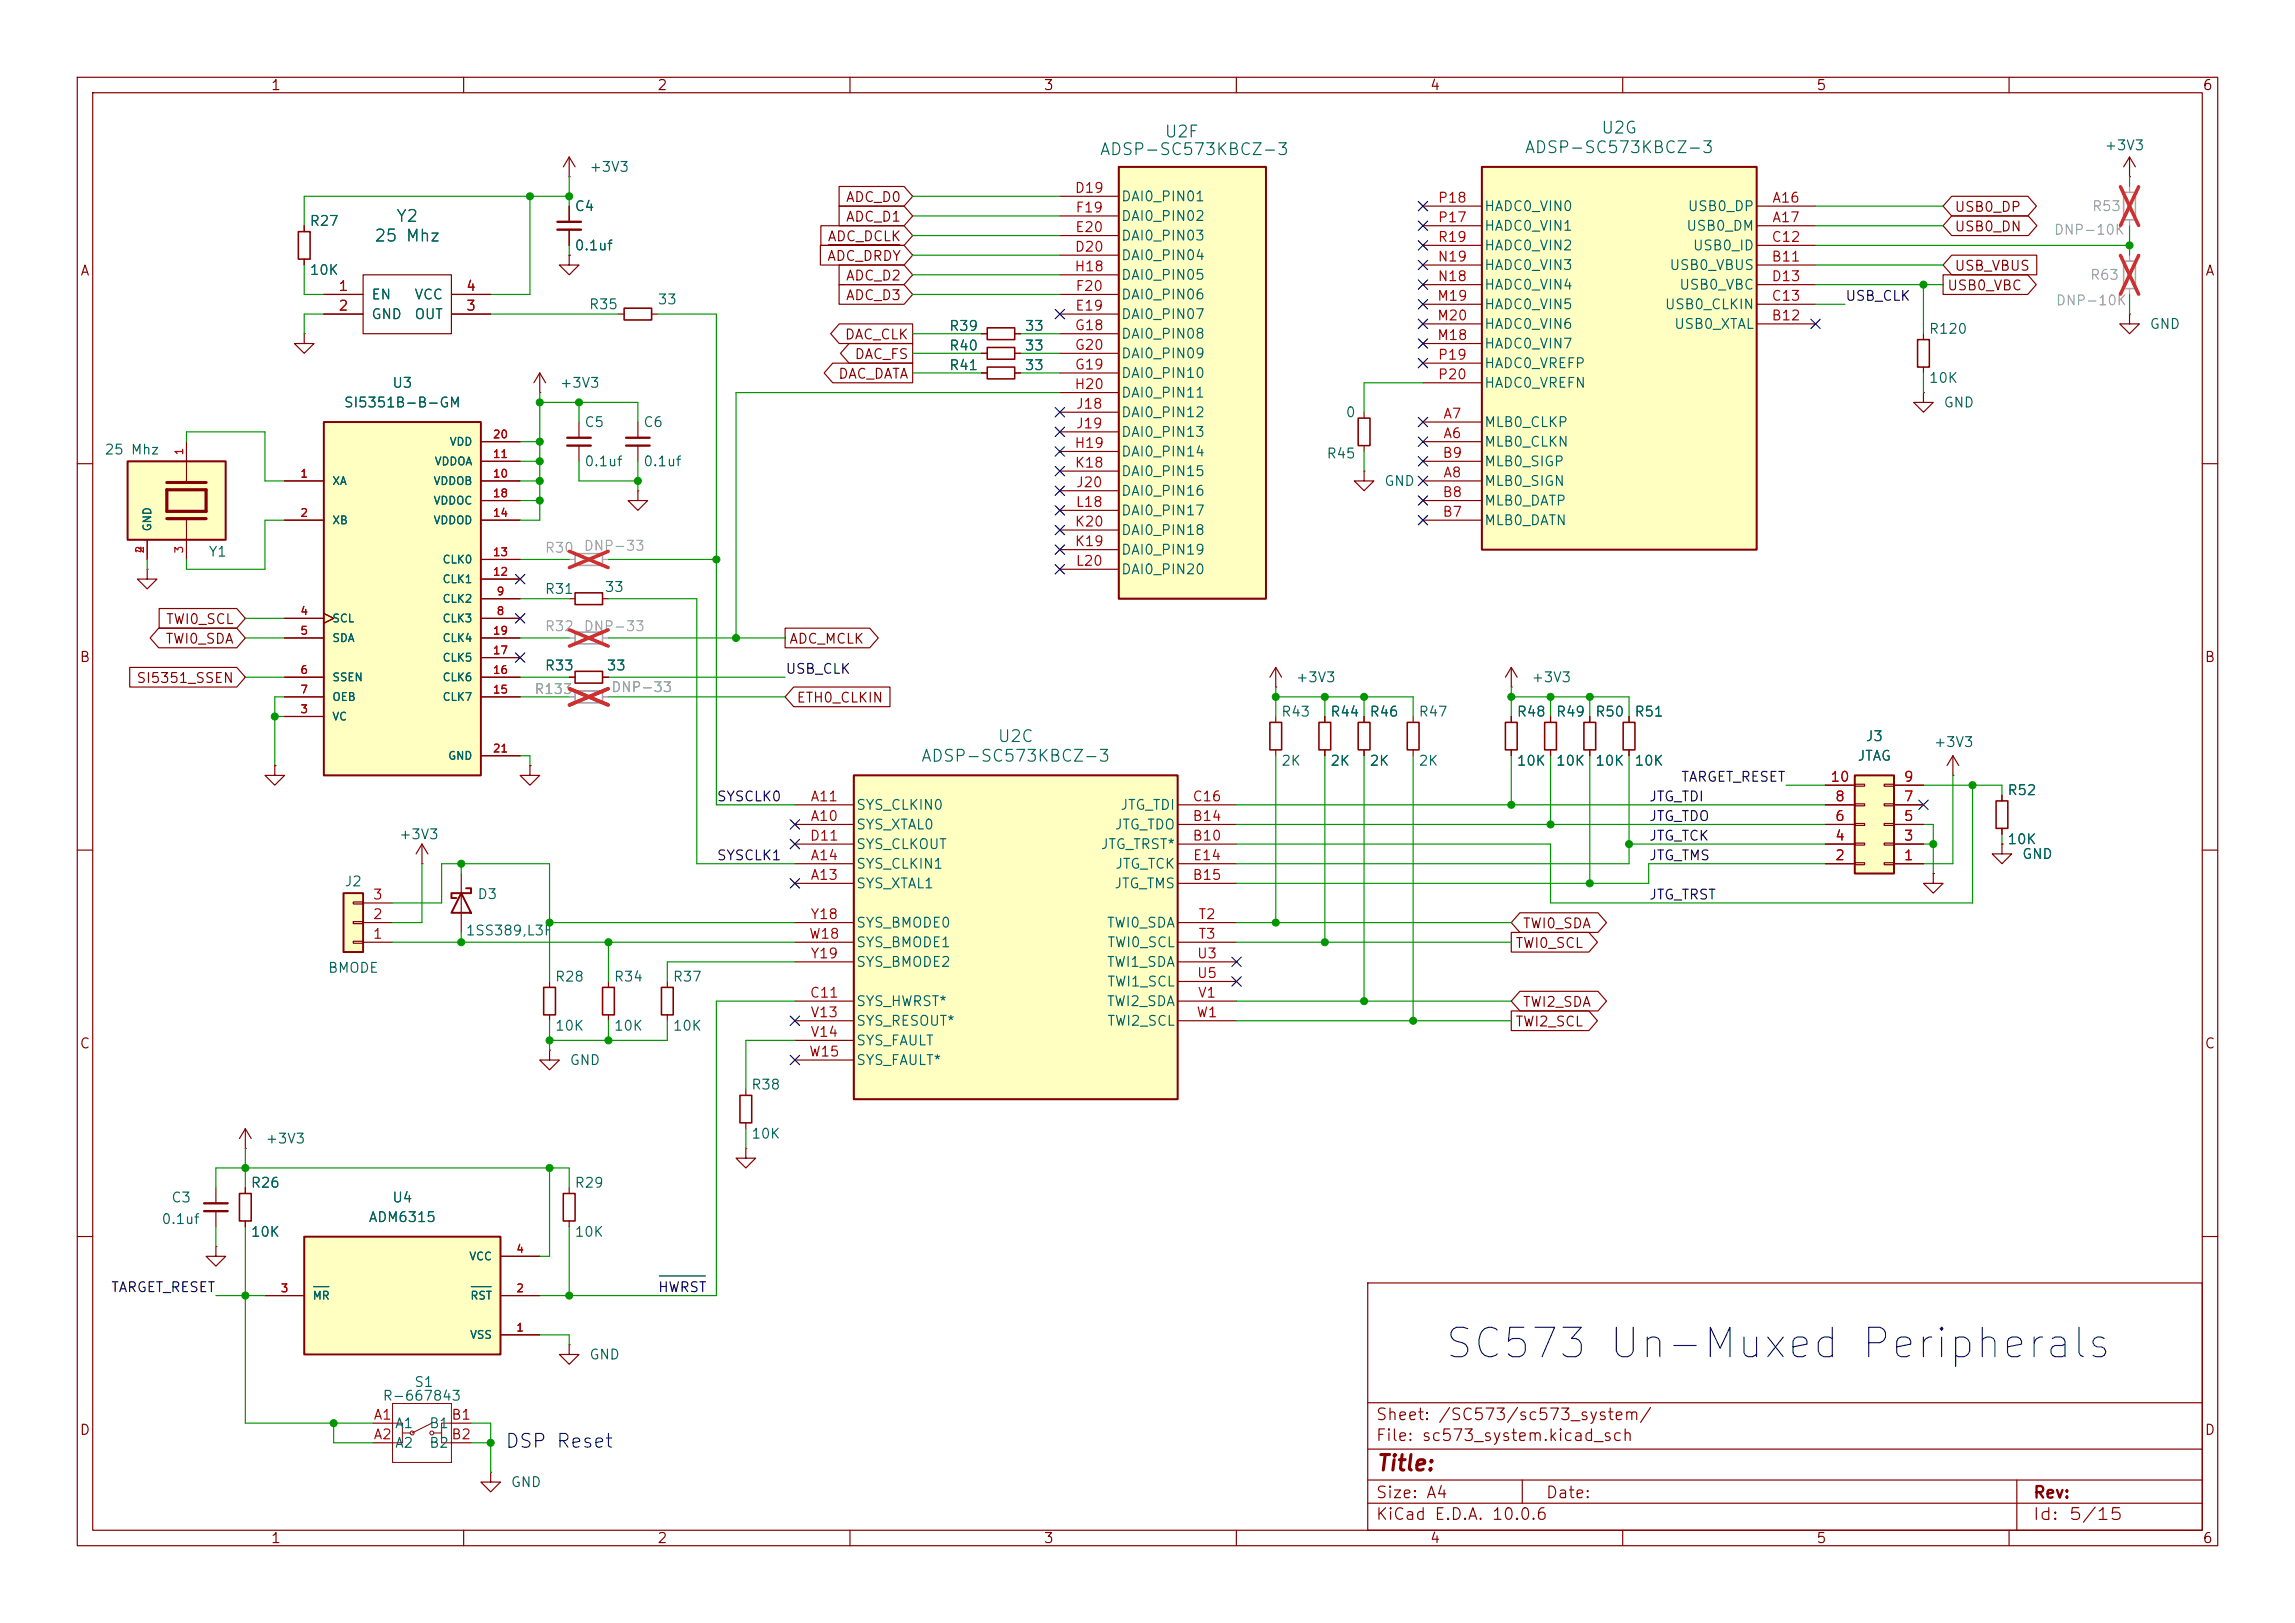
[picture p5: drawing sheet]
<svg xmlns="http://www.w3.org/2000/svg" width="297mm" height="210mm" viewBox="0 0 297 210" stroke-linecap="round" stroke-linejoin="round" font-family="sans-serif">
<defs><g id="words">
<text font-size="3.8" fill="#0000c2" x="186.7" y="176.7">SC573 Un-Muxed Peripherals</text>
<text font-size="2" fill="#840000" x="178" y="190.8">Title:</text>
<text font-size="1.8" fill="#0000c2" x="65.3" y="187.8">DSP Reset</text>
<g font-size="1.5" fill="#006464">
<text x="207.1" y="17.7">U2G</text>
<text x="142.2" y="20.5">ADSP-SC573KBCZ-3</text>
<text x="150.6" y="18.2">U2F</text>
<text x="197.2" y="20.2">ADSP-SC573KBCZ-3</text>
<text x="51.2" y="29.1">Y2</text>
<text x="48.3" y="31.6">25 Mhz</text>
<text x="119.1" y="98.9">ADSP-SC573KBCZ-3</text>
<text x="129" y="96.4">U2C</text>
</g>
<g font-size="1.5" fill="#840000">
<text x="178" y="184.1">Sheet: /SC573/sc573_system/</text>
<text x="178" y="186.8">File: sc573_system.kicad_sch</text>
<text x="178" y="197">KiCad E.D.A. 10.0.6</text>
<text x="178" y="194.2">Size: A4</text>
<text x="200" y="194.2">Date:</text>
<text x="262.9" y="197.1">Id:</text>
<text x="263" y="194.2">Rev:</text>
<text x="267.6" y="197.1">5/15</text>
</g>
<g font-size="1.3" fill="#840000">
<text x="35" y="12">1</text>
<text x="85" y="12">2</text>
<text x="135" y="12">3</text>
<text x="185" y="12">4</text>
<text x="235" y="12">5</text>
<text x="285" y="12">6</text>
<text x="109.4" y="26.5">ADC_D0</text>
<text x="109.4" y="29">ADC_D1</text>
<text x="252.9" y="27.7">USB0_DP</text>
<text x="10.3" y="36">A</text>
<text x="107" y="34.1">ADC_DRDY</text>
<text x="107" y="31.5">ADC_DCLK</text>
<text x="252.9" y="30.3">USB0_DN</text>
<text x="252.9" y="35.3">USB_VBUS</text>
<text x="285.3" y="36">A</text>
<text x="109.4" y="36.6">ADC_D2</text>
<text x="109.4" y="39.2">ADC_D3</text>
<text x="251.9" y="37.9">USB0_VBC</text>
<text x="109.2" y="44.2">DAC_CLK</text>
<text x="110.5" y="46.8">DAC_FS</text>
<text x="108.4" y="49.3">DAC_DATA</text>
<text x="21.3" y="83.6">TWI0_SDA</text>
<text x="21.4" y="81.1">TWI0_SCL</text>
<text x="102" y="83.6">ADC_MCLK</text>
<text x="10.2" y="86">B</text>
<text x="17.6" y="88.7">SI5351_SSEN</text>
<text x="285.2" y="86">B</text>
<text x="103" y="91.2">ETH0_CLKIN</text>
<text x="196" y="123">TWI0_SCL</text>
<text x="197" y="120.4">TWI0_SDA</text>
<text x="197" y="130.6">TWI2_SDA</text>
<text x="10.2" y="136">C</text>
<text x="196" y="133.1">TWI2_SCL</text>
<text x="285.2" y="136">C</text>
<text x="10.2" y="186">D</text>
<text x="285.2" y="186">D</text>
<text x="35" y="200">1</text>
<text x="85" y="200">2</text>
<text x="135" y="200">3</text>
<text x="185" y="200">4</text>
<text x="235" y="200">5</text>
<text x="285" y="200">6</text>
</g>
<g font-size="1.3" fill="#006464">
<text x="76.2" y="22.6">+3V3</text>
<text x="272.3" y="19.8">+3V3</text>
<text x="40" y="29.5">R27</text>
<text x="74.3" y="27.6">C4</text>
<text x="145" y="26.4">DAI0_PIN01</text>
<text x="145" y="28.9">DAI0_PIN02</text>
<text x="192" y="27.6">HADC0_VIN0</text>
<text x="218.3" y="27.6">USB0_DP</text>
<text x="40" y="35.9">10K</text>
<text x="74.3" y="32.7">0.1uf</text>
<text x="145" y="34">DAI0_PIN04</text>
<text x="145" y="31.4">DAI0_PIN03</text>
<text x="192" y="35.3">HADC0_VIN3</text>
<text x="192" y="30.2">HADC0_VIN1</text>
<text x="192" y="32.7">HADC0_VIN2</text>
<text x="216" y="35.3">USB0_VBUS</text>
<text x="218.1" y="30.2">USB0_DM</text>
<text x="219" y="32.7">USB0_ID</text>
<text x="48" y="39.1">EN</text>
<text x="48" y="41.6">GND</text>
<text x="53.5" y="41.6">OUT</text>
<text x="53.5" y="39.1">VCC</text>
<text x="76.1" y="40.3">R35</text>
<text x="85" y="39.7">33</text>
<text x="145" y="41.6">DAI0_PIN07</text>
<text x="145" y="39.1">DAI0_PIN06</text>
<text x="145" y="36.5">DAI0_PIN05</text>
<text x="192" y="40.3">HADC0_VIN5</text>
<text x="192" y="37.8">HADC0_VIN4</text>
<text x="215.4" y="40.3">USB0_CLKIN</text>
<text x="217.2" y="37.8">USB0_VBC</text>
<text x="122.7" y="43.1">R39</text>
<text x="122.7" y="45.7">R40</text>
<text x="132.5" y="43.1">33</text>
<text x="132.5" y="45.7">33</text>
<text x="145" y="44.1">DAI0_PIN08</text>
<text x="145" y="46.7">DAI0_PIN09</text>
<text x="192" y="45.4">HADC0_VIN7</text>
<text x="192" y="42.9">HADC0_VIN6</text>
<text x="192" y="48">HADC0_VREFP</text>
<text x="216.6" y="42.9">USB0_XTAL</text>
<text x="249.5" y="43.5">R120</text>
<text x="278.1" y="42.9">GND</text>
<text x="44.4" y="53">SI5351B-B-GM</text>
<text x="50.7" y="50.5">U3</text>
<text x="72.4" y="50.5">+3V3</text>
<text x="122.7" y="48.2">R41</text>
<text x="132.5" y="48.2">33</text>
<text x="145" y="49.2">DAI0_PIN10</text>
<text x="145" y="51.8">DAI0_PIN11</text>
<text x="192" y="50.5">HADC0_VREFN</text>
<text x="249.5" y="49.9">10K</text>
<text x="251.4" y="53">GND</text>
<text x="13.4" y="59.1">25 Mhz</text>
<text x="75.5" y="55.6">C5</text>
<text x="83.2" y="55.6">C6</text>
<text x="145" y="59.4">DAI0_PIN14</text>
<text x="145" y="54.3">DAI0_PIN12</text>
<text x="145" y="56.8">DAI0_PIN13</text>
<text x="171.6" y="59.6">R45</text>
<text x="174.1" y="54.3">0</text>
<text x="192" y="58.1">MLB0_CLKN</text>
<text x="192" y="55.6">MLB0_CLKP</text>
<text x="75.5" y="60.7">0.1uf</text>
<text x="83.2" y="60.7">0.1uf</text>
<text x="145" y="64.5">DAI0_PIN16</text>
<text x="145" y="61.9">DAI0_PIN15</text>
<text x="179.1" y="63.2">GND</text>
<text x="192" y="63.2">MLB0_SIGN</text>
<text x="192" y="65.7">MLB0_DATP</text>
<text x="192" y="60.7">MLB0_SIGP</text>
<text x="145" y="69.5">DAI0_PIN18</text>
<text x="145" y="67">DAI0_PIN17</text>
<text x="192" y="68.3">MLB0_DATN</text>
<text x="26.9" y="72.3">Y1</text>
<text x="70.4" y="77.2">R31</text>
<text x="78.2" y="76.9">33</text>
<text x="145" y="72.1">DAI0_PIN19</text>
<text x="145" y="74.6">DAI0_PIN20</text>
<text x="70.4" y="87.1">R33</text>
<text x="78.4" y="87.1">33</text>
<text x="167.6" y="88.6">+3V3</text>
<text x="198.1" y="88.6">+3V3</text>
<text x="165.7" y="93">R43</text>
<text x="172.1" y="93">R44</text>
<text x="177.1" y="93">R46</text>
<text x="183.5" y="93">R47</text>
<text x="196.2" y="93">R48</text>
<text x="201.3" y="93">R49</text>
<text x="206.4" y="93">R50</text>
<text x="211.4" y="93">R51</text>
<text x="165.7" y="99.4">2K</text>
<text x="172.1" y="99.4">2K</text>
<text x="177.1" y="99.4">2K</text>
<text x="183.5" y="99.4">2K</text>
<text x="196.2" y="99.4">10K</text>
<text x="201.3" y="99.4">10K</text>
<text x="206.4" y="99.4">10K</text>
<text x="211.4" y="99.4">10K</text>
<text x="240.3" y="98.8">JTAG</text>
<text x="241.4" y="96.2">J3</text>
<text x="250.2" y="97">+3V3</text>
<text x="110.7" y="107.6">SYS_XTAL0</text>
<text x="110.7" y="105.1">SYS_CLKIN0</text>
<text x="144.2" y="107.6">JTG_TDO</text>
<text x="144.9" y="105.1">JTG_TDI</text>
<text x="259.7" y="103.2">R52</text>
<text x="51.5" y="108.9">+3V3</text>
<text x="110.7" y="112.7">SYS_CLKIN1</text>
<text x="110.7" y="110.2">SYS_CLKOUT</text>
<text x="142.4" y="110.2">JTG_TRST*</text>
<text x="144.2" y="112.7">JTG_TCK</text>
<text x="259.7" y="109.5">10K</text>
<text x="261.6" y="111.5">GND</text>
<text x="44.5" y="115">J2</text>
<text x="61.7" y="116.7">D3</text>
<text x="110.7" y="115.3">SYS_XTAL1</text>
<text x="144.1" y="115.3">JTG_TMS</text>
<text x="60.2" y="121.4">1SS389,L3F</text>
<text x="110.7" y="122.9">SYS_BMODE1</text>
<text x="110.7" y="120.3">SYS_BMODE0</text>
<text x="110.7" y="125.4">SYS_BMODE2</text>
<text x="143.1" y="120.3">TWI0_SDA</text>
<text x="143.1" y="125.4">TWI1_SDA</text>
<text x="143.2" y="122.9">TWI0_SCL</text>
<text x="42.4" y="126.2">BMODE</text>
<text x="71.7" y="127.3">R28</text>
<text x="79.4" y="127.3">R34</text>
<text x="87" y="127.3">R37</text>
<text x="110.7" y="130.5">SYS_HWRST*</text>
<text x="143.1" y="130.5">TWI2_SDA</text>
<text x="143.2" y="128">TWI1_SCL</text>
<text x="71.7" y="133.7">10K</text>
<text x="79.4" y="133.7">10K</text>
<text x="87" y="133.7">10K</text>
<text x="110.7" y="133">SYS_RESOUT*</text>
<text x="110.7" y="135.6">SYS_FAULT</text>
<text x="143.2" y="133">TWI2_SCL</text>
<text x="73.6" y="138.1">GND</text>
<text x="97.1" y="141.3">R38</text>
<text x="110.7" y="138.1">SYS_FAULT*</text>
<text x="34.3" y="148.3">+3V3</text>
<text x="97.1" y="147.6">10K</text>
<text x="22.1" y="155.9">C3</text>
<text x="32.4" y="154">R26</text>
<text x="50.7" y="155.9">U4</text>
<text x="74.3" y="154">R29</text>
<text x="20.8" y="158.7">0.1uf</text>
<text x="32.4" y="160.3">10K</text>
<text x="47.6" y="158.4">ADM6315</text>
<text x="74.3" y="160.3">10K</text>
<text x="53.5" y="179.8">S1</text>
<text x="76.2" y="176.2">GND</text>
<text x="49.4" y="181.6">R-667843</text>
<text x="51" y="185.1">A1</text>
<text x="55.5" y="185.1">B1</text>
<text x="51" y="187.7">A2</text>
<text x="55.5" y="187.7">B2</text>
<text x="66" y="192.7">GND</text>
</g>
<g font-size="1.3" fill="#a90000">
<text x="139" y="25.3">D19</text>
<text x="139.1" y="27.8">F19</text>
<text x="186" y="29.1">P17</text>
<text x="186" y="26.5">P18</text>
<text x="229.3" y="26.5">A16</text>
<text x="229.3" y="29.1">A17</text>
<text x="139" y="35.4">H18</text>
<text x="139" y="32.9">D20</text>
<text x="139.1" y="30.3">E20</text>
<text x="186" y="34.2">N19</text>
<text x="186" y="31.6">R19</text>
<text x="229.2" y="34.2">B11</text>
<text x="229.2" y="31.6">C12</text>
<text x="43.7" y="38">1</text>
<text x="43.7" y="40.5">2</text>
<text x="60.2" y="40.5">3</text>
<text x="60.2" y="38">4</text>
<text x="139.1" y="40.5">E19</text>
<text x="139.1" y="38">F20</text>
<text x="185.9" y="39.2">M19</text>
<text x="185.9" y="41.8">M20</text>
<text x="186" y="36.7">N18</text>
<text x="229.2" y="41.8">B12</text>
<text x="229.2" y="39.2">C13</text>
<text x="229.2" y="36.7">D13</text>
<text x="139" y="43">G18</text>
<text x="139" y="45.6">G20</text>
<text x="185.9" y="44.3">M18</text>
<text x="186" y="46.9">P19</text>
<text x="139" y="50.7">H20</text>
<text x="139" y="48.1">G19</text>
<text x="139.1" y="53.2">J18</text>
<text x="186" y="49.4">P20</text>
<text x="139" y="58.3">H19</text>
<text x="139.1" y="55.7">J19</text>
<text x="186.6" y="59.6">B9</text>
<text x="186.7" y="57">A6</text>
<text x="186.7" y="54.5">A7</text>
<text x="139" y="60.8">K18</text>
<text x="139.1" y="65.9">L18</text>
<text x="139.1" y="63.4">J20</text>
<text x="186.6" y="64.6">B8</text>
<text x="186.7" y="62.1">A8</text>
<text x="139" y="71">K19</text>
<text x="139" y="68.4">K20</text>
<text x="186.6" y="67.2">B7</text>
<text x="139.1" y="73.5">L20</text>
<text x="236.8" y="101.5">10</text>
<text x="246.3" y="101.5">9</text>
<text x="104.8" y="106.5">A10</text>
<text x="104.8" y="104">A11</text>
<text x="154.2" y="106.5">B14</text>
<text x="154.2" y="104">C16</text>
<text x="237.4" y="106.5">6</text>
<text x="237.4" y="104">8</text>
<text x="246.3" y="106.5">5</text>
<text x="246.3" y="104">7</text>
<text x="104.7" y="109.1">D11</text>
<text x="104.8" y="111.6">A14</text>
<text x="154.2" y="109.1">B10</text>
<text x="154.3" y="111.6">E14</text>
<text x="237.4" y="111.6">2</text>
<text x="237.4" y="109.1">4</text>
<text x="246.3" y="111.6">1</text>
<text x="246.3" y="109.1">3</text>
<text x="48.2" y="119.2">2</text>
<text x="48.2" y="116.7">3</text>
<text x="104.8" y="114.2">A13</text>
<text x="104.8" y="119.2">Y18</text>
<text x="154.2" y="114.2">B15</text>
<text x="155" y="119.2">T2</text>
<text x="48.2" y="121.8">1</text>
<text x="104.6" y="121.8">W18</text>
<text x="104.8" y="124.3">Y19</text>
<text x="154.8" y="124.3">U3</text>
<text x="155" y="121.8">T3</text>
<text x="104.7" y="129.4">C11</text>
<text x="104.8" y="131.9">V13</text>
<text x="154.8" y="131.9">W1</text>
<text x="154.8" y="126.9">U5</text>
<text x="154.9" y="129.4">V1</text>
<text x="104.6" y="137">W15</text>
<text x="104.8" y="134.5">V14</text>
<text x="48.3" y="184">A1</text>
<text x="58.3" y="184">B1</text>
<text x="48.3" y="186.6">A2</text>
<text x="58.3" y="186.6">B2</text>
</g>
<g font-size="1.3" fill="#989898">
<text x="270.6" y="27.6">R53</text>
<text x="265.7" y="30.7">DNP-10K</text>
<text x="266" y="39.8">DNP-10K</text>
<text x="270.4" y="36.5">R63</text>
<text x="70.4" y="71.8">R30</text>
<text x="75.4" y="71.6">DNP-33</text>
<text x="70.4" y="82">R32</text>
<text x="75.4" y="82">DNP-33</text>
<text x="79" y="89.9">DNP-33</text>
<text x="69.1" y="90.1">R133</text>
</g>
<g font-size="1.3" fill="#0f0f0f">
<text x="238.7" y="39.2">USB_CLK</text>
<text x="101.6" y="87.5">USB_CLK</text>
<text x="217.5" y="101.5">TARGET_RESET</text>
<text x="92.7" y="104">SYSCLK0</text>
<text x="213.3" y="104">JTG_TDI</text>
<text x="213.3" y="106.6">JTG_TDO</text>
<text x="92.7" y="111.6">SYSCLK1</text>
<text x="213.3" y="109.1">JTG_TCK</text>
<text x="213.3" y="111.6">JTG_TMS</text>
<text x="213.3" y="116.7">JTG_TRST</text>
<text x="14.3" y="167.5">TARGET_RESET</text>
<text x="85.1" y="167.5">HWRST</text>
</g>
<g font-size="1" fill="#a90000">
<text x="23.9" y="59" transform="rotate(-90 23.9 59)">1</text>
<text x="63.7" y="59.5">11</text>
<text x="63.7" y="57">20</text>
<text x="38.8" y="62">1</text>
<text x="63.7" y="62">10</text>
<text x="63.7" y="64.6">18</text>
<text x="18.9" y="71.7" transform="rotate(-90 18.9 71.7)">2</text>
<text x="18.9" y="71.7" transform="rotate(-90 18.9 71.7)">4</text>
<text x="23.9" y="71.7" transform="rotate(-90 23.9 71.7)">3</text>
<text x="38.8" y="67.1">2</text>
<text x="63.7" y="67.1">14</text>
<text x="63.7" y="74.7">12</text>
<text x="63.7" y="72.2">13</text>
<text x="64.2" y="77.3">9</text>
<text x="38.8" y="79.8">4</text>
<text x="38.8" y="82.4">5</text>
<text x="63.7" y="82.4">19</text>
<text x="64.2" y="79.8">8</text>
<text x="38.8" y="87.4">6</text>
<text x="38.8" y="90">7</text>
<text x="63.7" y="90">15</text>
<text x="63.7" y="87.4">16</text>
<text x="63.7" y="84.9">17</text>
<text x="38.8" y="92.5">3</text>
<text x="63.7" y="97.6">21</text>
<text x="36.2" y="167.5">3</text>
<text x="66.7" y="167.5">2</text>
<text x="66.7" y="162.4">4</text>
<text x="66.7" y="172.5">1</text>
</g>
<g font-size="1" fill="#006464">
<text x="58.1" y="57.9">VDD</text>
<text x="42.9" y="63">XA</text>
<text x="56" y="63">VDDOB</text>
<text x="56" y="65.5">VDDOC</text>
<text x="56.2" y="60.5">VDDOA</text>
<text x="19.8" y="68.8" transform="rotate(-90 19.8 68.8)">GND</text>
<text x="42.9" y="68.1">XB</text>
<text x="56" y="68.1">VDDOD</text>
<text x="57.2" y="75.7">CLK1</text>
<text x="57.2" y="73.2">CLK0</text>
<text x="42.9" y="80.8">SCL</text>
<text x="42.9" y="83.3">SDA</text>
<text x="57.2" y="80.8">CLK3</text>
<text x="57.2" y="78.2">CLK2</text>
<text x="57.2" y="83.3">CLK4</text>
<text x="42.9" y="88.4">SSEN</text>
<text x="57.2" y="88.4">CLK6</text>
<text x="57.2" y="85.9">CLK5</text>
<text x="42.9" y="93.5">VC</text>
<text x="42.9" y="90.9">OEB</text>
<text x="57.2" y="90.9">CLK7</text>
<text x="57.9" y="98.6">GND</text>
<text x="60.6" y="163.3">VCC</text>
<text x="40.4" y="168.4">MR</text>
<text x="60.7" y="173.5">VSS</text>
<text x="60.8" y="168.4">RST</text>
</g>
</g></defs>
<g fill="none" stroke="#840000" stroke-width=".15">
<path d="M10 10h277v190h-277zM12 12h273v186h-273zM60 10v2M110 10v2M160 10v2M210 10v2M260 10v2M10 60h2M285 60h2M10 110h2M285 110h2M10 160h2"/>
<path d="M177 166h108v32h-108zM285 160h2M60 198v2M110 198v2M160 198v2M177 194.5h108M177 191.5h108M177 187.5h108M177 181.5h108M197 191.5v3M210 198v2M260 198v2"/>
<path d="M261 191.5v6.5"/>
</g>
<path d="M74.4 89.4h3.6v1.5h-3.6zM74.4 81.8h3.6v1.5h-3.6z" fill="none" stroke="#a1a1a1" stroke-width=".2"/>
<path d="M73.7 90.2h.7M73.7 82.6h.7M78 90.2h.7M78 82.6h.7" fill="none" stroke="#a1a1a1" stroke-width=".15"/>
<path d="M73.7 89.1l5 2.1M73.7 81.5l5 2.1M78.7 89.1l-5 2.1M78.7 81.5l-5 2.1" fill="none" stroke="#e12e31" stroke-width=".46"/>
<path d="M44.4 115.6h2.6v7.6h-2.6z" fill="#ffffc2"/>
<path d="M44.4 115.6h2.6v7.6h-2.6z" fill="none" stroke="#840000" stroke-width=".25"/>
<path d="M127 43.2h.8M127 45.7h.8M127 48.3h.8M131.3 43.2h.8M131.3 45.7h.8M131.3 48.3h.8M45.7 119.3h1.3v.2h-1.3zM45.7 116.7h1.3v.3h-1.3zM47 119.4h3.8M47 116.8h3.8M45.7 121.8h1.3v.2h-1.3zM47 121.9h3.8" fill="none" stroke="#840000" stroke-width=".15"/>
<path d="M127.8 42.4h3.5v1.5h-3.5zM127.8 45h3.5v1.5h-3.5zM127.8 47.5h3.5v1.5h-3.5z" fill="none" stroke="#840000" stroke-width=".2"/>
<path d="M110.5 100.3h41.9v41.9h-41.9z" fill="#ffffc2"/>
<g fill="none" stroke="#840000" stroke-width=".15">
<path d="M102.9 106.7h7.6M102.9 104.1h7.6M102.9 114.3h7.6M102.9 111.8h7.6M102.9 109.2h7.6M102.9 119.4h7.6M110.5 100.3h41.9v41.9h-41.9zM152.4 106.7h7.6M152.4 104.1h7.6M152.4 114.3h7.6M152.4 111.8h7.6M152.4 109.2h7.6"/>
<path d="M152.4 119.4h7.6M102.9 129.5h7.6M102.9 121.9h7.6M102.9 124.5h7.6M102.9 132.1h7.6M102.9 134.6h7.6M102.9 137.2h7.6M152.4 129.5h7.6M152.4 121.9h7.6M152.4 124.5h7.6M152.4 127h7.6M152.4 132.1h7.6"/>
<path d="M96.5 148.6v1.3h1.3l-1.3 1.2-1.3-1.2h1.3M96.5 148.6h.1M96.5 141v.7M96.5 145.3v.8"/>
</g>
<path d="M110.5 100.3h41.9v41.9h-41.9z" fill="none" stroke="#840000" stroke-width=".25"/>
<path d="M95.8 141.7h1.5v3.6h-1.5z" fill="none" stroke="#840000" stroke-width=".2"/>
<path d="M144.8 21.6h19v55.9h-19z" fill="#ffffc2"/>
<g fill="none" stroke="#840000" stroke-width=".15">
<path d="M41.9 38.1h5.1M47 35.6h11.4v7.6h-11.4zM58.4 38.1h5.1M73.7 22.9h.1M73.7 33v1.3h1.2l-1.2 1.3-1.3-1.3h1.3M73.7 33h.1M73.7 20.3l-.8 1.3M73.7 20.3l.7 1.3M73.7 20.3v2.6M73.7 26.7v2M73.7 29.7v2.1M137.2 25.4h7.6"/>
<path d="M137.2 33h7.6M137.2 30.5h7.6M137.2 27.9h7.6M137.2 38.1h7.6M137.2 35.6h7.6M144.8 21.6h19v55.9h-19zM39.4 43.2v1.3h1.2l-1.2 1.2-1.3-1.2h1.3M39.4 43.2h.1M41.9 40.6h5.1M58.4 40.6h5.1M69.8 50.8h.1M69.8 48.3l-.7 1.2"/>
<path d="M69.8 48.3l.8 1.2M69.8 48.3v2.5M137.2 40.6h7.6M137.2 43.2h7.6M137.2 48.3h7.6M137.2 45.7h7.6M137.2 58.4h7.6M137.2 50.8h7.6M137.2 53.3h7.6M137.2 55.9h7.6M137.2 63.5h7.6M137.2 61h7.6"/>
<path d="M137.2 71.1h7.6M137.2 68.6h7.6M137.2 66h7.6M137.2 73.7h7.6M35.6 99.1v1.2h1.2l-1.2 1.3-1.3-1.3h1.3M35.6 99.1h.1M165.1 88.9h.1M165.1 86.4l-.8 1.2M165.1 86.4l.8 1.2M165.1 86.4v2.5M165.1 92.7v.8M165.1 97v.8"/>
<path d="M171.4 92.7v.8M171.4 97v.8M176.5 92.7v.8M176.5 97v.8M182.9 92.7v.8M182.9 97v.8M195.6 88.9h.1M195.6 86.4l-.8 1.2M195.6 86.4l.7 1.2M195.6 86.4v2.5M195.6 92.7v.8M195.6 97v.8"/>
<path d="M59.7 113v7.7M250.2 113v1.3h1.3l-1.3 1.3-1.3-1.3h1.3M250.2 113h.1M71.1 127v.8M71.1 131.3v.8M78.7 127v.8M78.7 131.3v.8"/>
</g>
<path d="M144.8 21.6h19v55.9h-19zM59.7 115.6l1.3 2.5h-2.6zM60.3 114.9h.7v.7h-2.6v.6h.7" fill="none" stroke="#840000" stroke-width=".25"/>
<path d="M72.1 28.7h3.1M72.1 29.7h3.1" fill="none" stroke="#840000" stroke-width=".3"/>
<path d="M164.3 93.5h1.6v3.5h-1.6zM170.7 93.5h1.5v3.5h-1.5zM175.8 93.5h1.5v3.5h-1.5zM182.1 93.5h1.5v3.5h-1.5zM194.8 93.5h1.5v3.5h-1.5zM70.4 127.8h1.5v3.5h-1.5zM78 127.8h1.5v3.5h-1.5z" fill="none" stroke="#840000" stroke-width=".2"/>
<path d="M41.9 54.6h20.3v45.7h-20.3z" fill="#ffffc2"/>
<path d="M41.9 54.6h20.3v45.7h-20.3z" fill="none" stroke="#840000" stroke-width=".25"/>
<g fill="none" stroke="#840000" stroke-width=".15">
<path d="M62.2 59.7h5.1M62.2 57.2h5.1M176.5 53.3v.8M176.5 57.7v.7M19 73.7v1.2h1.3l-1.3 1.3-1.2-1.3h1.2M19 73.7h.1M36.8 62.2h5.1M36.8 67.3h5.1M41.9 79.4l1.3 .6-1.3 .6M62.2 62.2h5.1M62.2 67.3h5.1M62.2 77.5h5.1"/>
<path d="M62.2 74.9h5.1M62.2 72.4h5.1M62.2 64.8h5.1M176.5 61v1.2h1.3l-1.3 1.3-1.2-1.3h1.2M176.5 61h.1M36.8 92.7h5.1M36.8 80h5.1M36.8 82.6h5.1M36.8 87.6h5.1M36.8 90.2h5.1M62.2 80h5.1M62.2 82.6h5.1"/>
<path d="M62.2 87.6h5.1M62.2 90.2h5.1M62.2 85.1h5.1M62.2 97.8h5.1M200.7 92.7v.8M200.7 97v.8M205.7 92.7v.8M205.7 97v.8"/>
</g>
<path d="M175.8 54.1h1.5v3.6h-1.5zM199.9 93.5h1.5v3.5h-1.5zM205 93.5h1.5v3.5h-1.5z" fill="none" stroke="#840000" stroke-width=".2"/>
<path d="M16.5 59.7h12.7v10.2h-12.7z" fill="#ffffc2"/>
<path d="M24.1 57.2v5M19 69.9v2.5M24.1 67.3v5.1" fill="none" stroke="#840000" stroke-width=".15"/>
<path d="M16.5 59.7h12.7v10.2h-12.7z" fill="none" stroke="#840000" stroke-width=".25"/>
<path d="M21.6 62.4h5.1M21.6 63.4h5.1v2.8h-5.1zM21.6 67.1h5.1" fill="none" stroke="#840000" stroke-width=".41"/>
<path d="M191.8 21.6h35.5v49.5h-35.5z" fill="#ffffc2"/>
<g fill="none" stroke="#840000" stroke-width=".15">
<path d="M39.4 29.2v.8M39.4 33.5v.8M184.1 26.7h7.7M184.1 29.2h7.7M184.1 34.3h7.7M184.1 31.8h7.7M184.1 39.4h7.7M184.1 36.8h7.7M191.8 21.6h35.5v49.5h-35.5zM227.3 26.7h7.6M227.3 29.2h7.6M227.3 34.3h7.6"/>
<path d="M227.3 31.8h7.6M227.3 39.4h7.6M227.3 36.8h7.6M184.1 57.2h7.7M184.1 54.6h7.7M184.1 59.7h7.7M184.1 41.9h7.7M184.1 44.5h7.7M184.1 47h7.7M184.1 49.5h7.7M227.3 41.9h7.6M248.9 50.8v1.3h-1.3l1.3 1.2 1.3-1.2h-1.3"/>
<path d="M248.9 50.8h.1M248.9 43.2v.7M248.9 47.5v.8M184.1 62.2h7.7M184.1 67.3h7.7M184.1 64.8h7.7M210.8 92.7v.8M210.8 97v.8M86.4 127v.8M86.4 131.3v.8M27.9 153.7v2M27.9 156.7v2.1"/>
<path d="M27.9 161.3v1.3h1.3l-1.3 1.2-1.2-1.2h1.2M27.9 161.3h.1M73.7 174v1.3h1.2l-1.2 1.2-1.3-1.2h1.3M73.7 174h.1"/>
</g>
<path d="M191.8 21.6h35.5v49.5h-35.5z" fill="none" stroke="#840000" stroke-width=".25"/>
<path d="M26.4 155.7h3.1M26.4 156.7h3.1" fill="none" stroke="#840000" stroke-width=".3"/>
<path d="M38.6 30h1.5v3.5h-1.5zM248.2 43.9h1.5v3.6h-1.5zM210.1 93.5h1.5v3.5h-1.5zM85.6 127.8h1.5v3.5h-1.5z" fill="none" stroke="#840000" stroke-width=".2"/>
<path d="M39.4 160h25.4v15.3h-25.4z" fill="#ffffc2"/>
<path d="M39.4 160h25.4v15.3h-25.4z" fill="none" stroke="#840000" stroke-width=".25"/>
<g fill="none" stroke="#840000" stroke-width=".15">
<path d="M54.6 111.8h.1M54.6 109.2l-.8 1.3M54.6 109.2l.8 1.3M54.6 109.2v2.6M31.7 148.6h.1M31.7 146.1l-.7 1.2M31.7 146.1l.8 1.2M31.7 146.1v2.5M34.3 167.6h5.1M64.8 172.7h5M64.8 167.6h5M64.8 162.6h5"/>
<path d="M48.3 184.2h2.5M48.3 186.7h2.5M58.4 184.2h2.6M58.4 186.7h2.6"/>
</g>
<path d="M40.6 166.5h2M61 166.5h2.6" fill="none" stroke="#006464" stroke-width=".15"/>
<g fill="none" stroke="#840000" stroke-width=".13">
<path d="M50.8 181.6h7.6v7.6h-7.6zM50.8 184.2h1.3v2.5h-1.3M52.1 185.4h1M55.9 184.2l-2.6 1.2M56.1 185.4h1M58.4 184.2h-1.3v2.5h1.3"/>
<circle cx="53.3" cy="185.4" r=".25"/>
<circle cx="55.9" cy="185.4" r=".25"/>
</g>
<path d="M240 100.3h5.1v12.7h-5.1z" fill="#ffffc2"/>
<path d="M240 100.3h5.1v12.7h-5.1z" fill="none" stroke="#840000" stroke-width=".25"/>
<g fill="none" stroke="#840000" stroke-width=".15">
<path d="M39.4 29.2v.8M39.4 33.5v.8M41.9 38.1h5.1M58.4 38.1h5.1M73.7 33h.1M73.7 26.7v2M73.7 29.7v2.1M106.2 31.7h10.8l1.1 1.3-1.1 1.3h-10.8zM106.2 29.2h10.8l1.1 1.3-1.1 1.3h-10.8zM107.2 31.7h9.3M108.6 34.3h8.4l1.1 1.3-1.1 1.2h-8.4zM108.6 24.1h8.4l1.1 1.3-1.1 1.3h-8.4z"/>
<path d="M108.6 26.7h8.4l1.1 1.2-1.1 1.3h-8.4zM108.6 36.8h8.4l1.1 1.3-1.1 1.3h-8.4zM251.5 35.6h10.9l1.1 1.2-1.1 1.3h-10.9zM252.6 27.9h9.9l1.1 1.3-1.1 1.3h-9.9l-1.1-1.3zM252.6 25.4h9.8l1.1 1.3-1.1 1.2h-9.8l-1.1-1.2zM252.6 33h11v2.6h-11l-1.1-1.3zM275.6 22.9h.1M275.6 20.3l.8 1.3M275.6 20.3l-.8 1.3M275.6 20.3v2.6M41.9 40.6h5.1M58.4 40.6h5.1"/>
<path d="M62.2 59.7h5.1M62.2 57.2h5.1M74.9 54.6v2M74.9 57.7v2M80 40.6h.8M82.5 54.6v2M82.5 57.7v2M84.3 40.6h.8M107.8 47h10.3v2.5h-10.3l-1.1-1.2zM108.6 41.9h9.5v2.6h-9.5l-1.1-1.3zM109.9 44.4h8.2v2.6h-8.2l-1.1-1.3zM127 48.3h.8"/>
<path d="M127 45.7h.8M127 43.2h.8M131.3 48.3h.8M131.3 45.7h.8M131.3 43.2h.8M275.6 40.6v1.3h-1.3l1.3 1.3 1.3-1.3h-1.3M275.6 40.6h.1M20.6 78.7h10l1.1 1.3-1.1 1.3h-10zM36.8 62.2h5.1M36.8 67.3h5.1M41.9 79.4l1.3 .6-1.3 .6M62.2 77.5h5.1"/>
<path d="M62.2 62.2h5.1M62.2 67.3h5.1M62.2 74.9h5.1M62.2 72.4h5.1M62.2 64.8h5.1M73.7 77.5h.7M78 77.5h.7M82.5 63.5v1.3h1.3l-1.3 1.2-1.2-1.2h1.2M82.5 63.5h.1M16.8 86.4h13.8l1.1 1.2-1.1 1.3h-13.8zM20.5 81.3h10.1l1.1 1.3-1.1 1.2h-10.1l-1.1-1.2zM35.6 99.1h.1"/>
<path d="M36.8 87.6h5.1M36.8 92.7h5.1M36.8 80h5.1M36.8 82.6h5.1M36.8 90.2h5.1M62.2 87.6h5.1M62.2 80h5.1M62.2 82.6h5.1M62.2 90.2h5.1M62.2 85.1h5.1M62.2 97.8h5.1M68.6 99.1v1.2h1.2l-1.2 1.3-1.3-1.3h1.3"/>
<path d="M68.6 99.1h.1M73.7 87.6h.7M78 87.6h.7M101.6 81.3h10.9l1.2 1.3-1.2 1.2h-10.9zM102.7 88.9h12.5v2.5h-12.5l-1.1-1.2zM171.4 92.7v.8M171.4 97v.8M176.5 92.7v.8M176.5 97v.8M195.6 92.7v.8M195.6 97v.8M200.7 92.7v.8"/>
<path d="M200.7 97v.8M205.7 92.7v.8M205.7 97v.8M210.8 92.7v.8M210.8 97v.8M252.7 97.8l-.7 1.3M252.7 97.8l.8 1.3M252.7 97.8v2.5M196.7 118.1h10.1l1.1 1.3-1.1 1.3h-10.1l-1.1-1.3zM236.2 111.8h3.8M236.2 109.2h3.8M236.2 106.7h3.8"/>
<path d="M236.2 104.1h3.8M236.2 101.6h3.8M240 111.6h1.3v.3h-1.3zM240 109.1h1.3v.2h-1.3zM240 106.6h1.3v.2h-1.3zM240 104h1.3v.3h-1.3zM240 101.5h1.3v.2h-1.3zM243.8 111.6h1.3v.3h-1.3zM243.8 109.1h1.3v.2h-1.3zM243.8 106.6h1.3v.2h-1.3zM243.8 104h1.3v.3h-1.3zM243.8 101.5h1.3v.2h-1.3z"/>
<path d="M245.1 111.8h3.8M245.1 109.2h3.8M245.1 106.7h3.8M245.1 104.1h3.8M245.1 101.6h3.8M250.2 113h.1M252.7 100.3h.1M259.1 109.2v1.3h1.2l-1.2 1.3-1.3-1.3h1.3M259.1 109.2h.1M259.1 102.9v.7M259.1 107.2v.8M71.1 135.9v1.3h1.3l-1.3 1.2-1.3-1.2h1.3"/>
<path d="M71.1 135.9h.1M195.6 120.6h10l1.1 1.3-1.1 1.3h-10zM195.6 130.8h10l1.1 1.3-1.1 1.3h-10zM196.7 128.3h10.1l1.1 1.2-1.1 1.3h-10.1l-1.1-1.3zM31.7 153.7v.7M31.7 158v.8M73.7 153.7v.7M73.7 158v.8M34.3 167.6h5.1M64.8 172.7h5M64.8 167.6h5M64.8 162.6h5"/>
<path d="M63.5 190.5v1.3h1.3l-1.3 1.2-1.3-1.2h1.3M63.5 190.5h.1"/>
</g>
<path d="M274.8 33.8h1.6v3.5h-1.6zM274.8 24.9h1.6v3.5h-1.6zM74.4 71.6h3.6v1.6h-3.6z" fill="none" stroke="#a1a1a1" stroke-width=".2"/>
<path d="M275.6 24.1v.8M275.6 28.4v.8M275.6 33v.8M275.6 37.3v.8M73.7 72.4h.7M78 72.4h.7M73.7 90.2h.7M78 90.2h.7" fill="none" stroke="#a1a1a1" stroke-width=".15"/>
<path d="M274.4 33.1l2.4 5M274.4 24.2l2.4 5M276.8 33.1l-2.4 5M276.8 24.2l-2.4 5M73.7 71.3l5 2.1M78.7 71.3l-5 2.1M73.7 89.1l5 2.1M78.7 89.1l-5 2.1" fill="none" stroke="#e12e31" stroke-width=".46"/>
<path d="M80.8 39.9h3.5v1.5h-3.5zM74.4 76.7h3.6v1.5h-3.6zM74.4 86.9h3.6v1.5h-3.6zM258.3 103.6h1.5v3.6h-1.5zM31 154.4h1.5v3.6h-1.5zM72.9 154.4h1.5v3.6h-1.5z" fill="none" stroke="#840000" stroke-width=".2"/>
<path d="M73.4 56.6h3.1M73.4 57.7h3.1M81 56.6h3.1M81 57.7h3.1" fill="none" stroke="#840000" stroke-width=".3"/>
<path d="M85.3 165.1h6" fill="none" stroke="#0f0f0f" stroke-width=".15"/>
<g fill="none" stroke="#009600" stroke-width=".15">
<path d="M39.4 34.3v3.8h2.5M68.6 25.4v12.7h-5.1M73.7 22.9v3.8M73.7 31.8v1.2M73.7 25.4h-34.3v3.8M118.1 38.1h19.1M118.1 25.4h19.1M118.1 33h19.1M118.1 27.9h19.1M118.1 35.6h19.1M118.1 30.5h19.1M234.9 26.7h16.6"/>
<path d="M234.9 39.4h3.9M234.9 34.3h16.6M234.9 36.8h16.6M234.9 29.2h16.6M234.9 31.8h40.7M248.9 36.8v6.4M275.6 22.9v1.2M275.6 29.2v3.8M275.6 38.1v2.5M24.1 57.2v-1.3h10.2v6.3h2.5M41.9 40.6h-2.5v2.6M63.5 40.6h16.5"/>
<path d="M67.3 59.7h2.5M67.3 57.2h2.5M69.8 50.8v16.5h-2.5M69.8 52.1h12.7v2.5M74.9 59.7v2.5h7.6M74.9 52.1v2.5M82.5 59.7v3.8M85.1 40.6h7.6v63.5h10.2M118.1 48.3h8.9M118.1 43.2h8.9M118.1 45.7h8.9M132.1 48.3h5.1"/>
<path d="M132.1 43.2h5.1M132.1 45.7h5.1M137.2 50.8h-42v31.8M176.5 58.4v2.6M184.1 49.5h-7.6v3.8M248.9 48.3v2.5M19 72.4v1.3M36.8 67.3h-2.5v6.4h-10.2v-1.3M67.3 77.5h6.4M67.3 62.2h2.5M67.3 72.4h6.4M67.3 64.8h2.5"/>
<path d="M78.7 77.5h11.5v34.3h12.7M78.7 72.4h14M31.7 82.6h5.1M31.7 87.6h5.1M31.7 80h5.1M35.6 92.7h1.2M36.8 90.2h-1.2v8.9M67.3 90.2h6.4M67.3 97.8h1.3v1.3M67.3 82.6h6.4M67.3 87.6h6.4M78.7 90.2h22.9"/>
<path d="M78.7 82.6h22.9M78.7 87.6h22.9M165.1 90.2h17.8v2.5M165.1 88.9v3.8M165.1 97.8v21.6M171.4 90.2v2.5M171.4 97.8v24.1M176.5 90.2v2.5M176.5 97.8v31.7M182.9 97.8v34.3M195.6 90.2h15.2v2.5M195.6 88.9v3.8"/>
<path d="M195.6 97.8v6.3M200.7 90.2v2.5M200.7 97.8v8.9M205.7 90.2v2.5M205.7 97.8v16.5M210.8 97.8v14h-50.8M50.8 116.8h6.3v-5h14v15.2M54.6 111.8v7.6h-3.8M59.7 111.8v1.2M71.1 119.4h31.8M160 119.4h35.6M160 106.7h76.2"/>
<path d="M160 104.1h76.2M210.8 109.2h25.4M231.1 101.6h5.1M236.2 111.8h-22.8v2.5h-53.4M248.9 106.7h1.3v6.3M248.9 109.2h1.3M248.9 101.6h10.2v1.3M252.7 100.3v11.5h-3.8M255.3 101.6v15.2h-54.6v-7.6h-40.7M259.1 108v1.2M50.8 121.9h52.1M59.7 120.7v1.2"/>
<path d="M71.1 132.1v3.8M78.7 121.9v5.1M78.7 132.1v2.5M86.4 132.1v2.5h-15.3M102.9 129.5h-10.2v38.1h-22.9M102.9 134.6h-6.4v6.4M102.9 124.5h-16.5v2.5M160 121.9h35.6M160 132.1h35.6M160 129.5h35.6M27.9 153.7v-2.6h45.8v2.6M27.9 158.8v2.5"/>
<path d="M31.7 158.8v25.4h16.6M31.7 148.6v5.1M71.1 151.1v11.5h-1.3M73.7 158.8v8.8M96.5 146.1v2.5M27.9 167.6h6.4M69.8 172.7h3.9v1.3M43.2 184.2v2.5h5.1M61 184.2h2.5v6.3M61 186.7h2.5"/>
</g>
<g fill="none" stroke="#000084" stroke-width=".15">
<path d="M183.5 36.2l1.3 1.2M183.5 38.8l1.3 1.2M183.5 33.7l1.3 1.2M183.5 26.1l1.3 1.2M183.5 31.1l1.3 1.3M183.5 28.6l1.3 1.2M184.8 36.2l-1.3 1.2M184.8 38.8l-1.3 1.2M184.8 33.7l-1.3 1.2M184.8 26.1l-1.3 1.2M184.8 31.1l-1.3 1.3M184.8 28.6l-1.3 1.2"/>
<path d="M136.6 40l1.2 1.2M136.6 52.7l1.2 1.2M136.6 55.3l1.2 1.2M136.6 57.8l1.2 1.2M137.8 40l-1.2 1.2M137.8 52.7l-1.2 1.2M137.8 55.3l-1.2 1.2M137.8 57.8l-1.2 1.2M183.5 43.8l1.3 1.3M183.5 41.3l1.3 1.2M183.5 46.4l1.3 1.2M183.5 54l1.3 1.2"/>
<path d="M183.5 56.5l1.3 1.3M183.5 59.1l1.3 1.2M184.8 43.8l-1.3 1.3M184.8 41.3l-1.3 1.2M184.8 46.4l-1.3 1.2M184.8 54l-1.3 1.2M184.8 56.5l-1.3 1.3M184.8 59.1l-1.3 1.2M234.3 41.3l1.3 1.2M235.6 41.3l-1.3 1.2M66.7 74.3l1.2 1.2M66.7 79.4l1.2 1.2"/>
<path d="M67.9 74.3l-1.2 1.2M67.9 79.4l-1.2 1.2M136.6 68l1.2 1.2M136.6 70.5l1.2 1.2M136.6 60.4l1.2 1.2M136.6 73.1l1.2 1.2M136.6 62.9l1.2 1.2M136.6 65.4l1.2 1.2M137.8 73.1l-1.2 1.2M137.8 68l-1.2 1.2M137.8 70.5l-1.2 1.2M137.8 60.4l-1.2 1.2"/>
<path d="M137.8 62.9l-1.2 1.2M137.8 65.4l-1.2 1.2M183.5 66.7l1.3 1.2M183.5 64.2l1.3 1.2M183.5 61.6l1.3 1.2M184.8 66.7l-1.3 1.2M184.8 64.2l-1.3 1.2M184.8 61.6l-1.3 1.2M66.7 84.5l1.2 1.2M67.9 84.5l-1.2 1.2M102.3 106.1l1.2 1.2M102.3 113.7l1.2 1.2"/>
<path d="M102.3 108.6l1.2 1.2M103.5 106.1l-1.2 1.2M103.5 113.7l-1.2 1.2M103.5 108.6l-1.2 1.2M248.3 103.5l1.2 1.2M249.5 103.5l-1.2 1.2M102.3 136.6l1.2 1.2M102.3 131.5l1.2 1.2M103.5 136.6l-1.2 1.2M103.5 131.5l-1.2 1.2M159.4 126.4l1.2 1.2M159.4 123.9l1.2 1.2"/>
<path d="M160.6 126.4l-1.2 1.2M160.6 123.9l-1.2 1.2"/>
</g>
<path d="M40.6 166.5h2M61 166.5h2.6" fill="none" stroke="#006464" stroke-width=".15"/>
<g fill="#009600" stroke="#009600" stroke-width=".13">
<circle cx="195.6" cy="104.1" r=".46"/>
<circle cx="200.7" cy="106.7" r=".46"/>
<circle cx="182.9" cy="132.1" r=".46"/>
<circle cx="171.4" cy="121.9" r=".46"/>
<circle cx="165.1" cy="119.4" r=".46"/>
<circle cx="176.5" cy="129.5" r=".46"/>
<circle cx="205.7" cy="114.3" r=".46"/>
<circle cx="248.9" cy="36.8" r=".46"/>
<circle cx="275.6" cy="31.8" r=".46"/>
<circle cx="176.5" cy="90.2" r=".46"/>
<circle cx="171.4" cy="90.2" r=".46"/>
<circle cx="195.6" cy="90.2" r=".46"/>
<circle cx="200.7" cy="90.2" r=".46"/>
<circle cx="165.1" cy="90.2" r=".46"/>
<circle cx="210.8" cy="109.2" r=".46"/>
<circle cx="205.7" cy="90.2" r=".46"/>
<circle cx="255.3" cy="101.6" r=".46"/>
<circle cx="250.2" cy="109.2" r=".46"/>
<circle cx="78.7" cy="121.9" r=".46"/>
<circle cx="71.1" cy="119.4" r=".46"/>
<circle cx="59.7" cy="121.9" r=".46"/>
<circle cx="78.7" cy="134.6" r=".46"/>
<circle cx="59.7" cy="111.8" r=".46"/>
<circle cx="71.1" cy="151.1" r=".46"/>
<circle cx="71.1" cy="134.6" r=".46"/>
<circle cx="92.7" cy="72.4" r=".46"/>
<circle cx="95.2" cy="82.6" r=".46"/>
<circle cx="82.5" cy="62.2" r=".46"/>
<circle cx="63.5" cy="186.7" r=".46"/>
<circle cx="73.7" cy="167.6" r=".46"/>
<circle cx="43.2" cy="184.2" r=".46"/>
<circle cx="31.7" cy="151.1" r=".46"/>
<circle cx="31.7" cy="167.6" r=".46"/>
<circle cx="69.8" cy="62.2" r=".46"/>
<circle cx="69.8" cy="64.8" r=".46"/>
<circle cx="69.8" cy="59.7" r=".46"/>
<circle cx="69.8" cy="57.2" r=".46"/>
<circle cx="35.6" cy="92.7" r=".46"/>
<circle cx="74.9" cy="52.1" r=".46"/>
<circle cx="69.8" cy="52.1" r=".46"/>
<circle cx="73.7" cy="25.4" r=".46"/>
<circle cx="68.6" cy="25.4" r=".46"/>
</g>
<use href="#words"/>
</svg>
